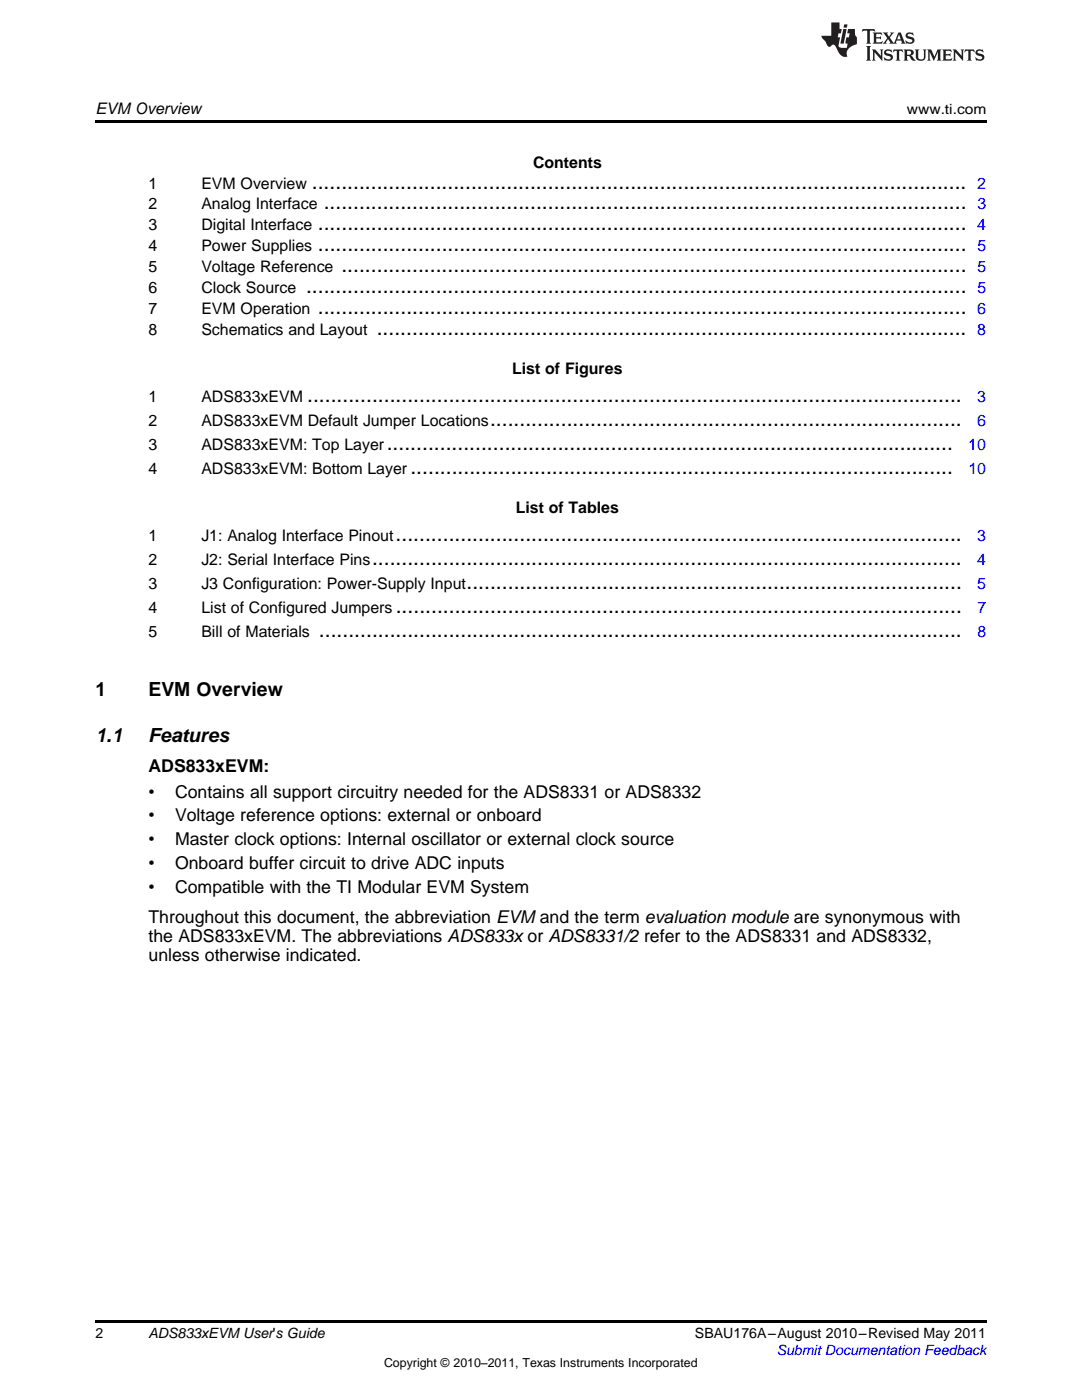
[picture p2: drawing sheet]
<svg xmlns="http://www.w3.org/2000/svg" width="216mm" height="279mm" viewBox="0 0 216 279" stroke-linecap="round" stroke-linejoin="round" font-family="sans-serif">
<defs><g id="words">
<g font-size="4.2">
<text x="62.2" y="37.6">...............................................................................................................</text>
<text x="64.6" y="41.8">.............................................................................................................</text>
<text x="63.4" y="46">..............................................................................................................</text>
<text x="63.4" y="50.1">..............................................................................................................</text>
<text x="61.1" y="58.5">................................................................................................................</text>
<text x="68.1" y="54.3">..........................................................................................................</text>
<text x="63.4" y="62.6">..............................................................................................................</text>
<text x="75.2" y="66.8">....................................................................................................</text>
<text x="61.3" y="80.2">...............................................................................................................</text>
<text x="77.2" y="89.8">................................................................................................</text>
<text x="97.8" y="85">................................................................................</text>
<text x="81.9" y="94.6">............................................................................................</text>
<text x="78.9" y="108">................................................................................................</text>
<text x="74.2" y="112.8">....................................................................................................</text>
<text x="93.1" y="117.6">....................................................................................</text>
<text x="79" y="122.4">................................................................................................</text>
<text x="63.6" y="127.2">.............................................................................................................</text>
</g>
<g font-size="3.9">
<text x="19" y="138.9">1</text>
<text x="29.6" y="138.9">EVM Overview</text>
<text x="19" y="148">1.1</text>
<text x="29.6" y="148">Features</text>
</g>
<g font-size="3.5">
<text x="29.6" y="154.1">ADS833xEVM:</text>
<text x="29.6" y="159.2">•</text>
<text x="34.9" y="159.2">Contains all support circuitry needed for the ADS8331 or ADS8332</text>
<text x="29.6" y="163.9">•</text>
<text x="34.9" y="163.9">Voltage reference options: external or onboard</text>
<text x="29.6" y="168.7">•</text>
<text x="29.6" y="173.4">•</text>
<text x="34.9" y="168.7">Master clock options: Internal oscillator or external clock source</text>
<text x="34.9" y="173.4">Onboard buffer circuit to drive ADC inputs</text>
<text x="29.6" y="178.1">•</text>
<text x="34.9" y="178.1">Compatible with the TI Modular EVM System</text>
<text x="29.6" y="184.1">Throughout this document, the abbreviation EVM and the term evaluation module are synonymous with</text>
<text x="29.6" y="188">the ADS833xEVM. The abbreviations ADS833x or ADS8331/2 refer to the ADS8331 and ADS8332,</text>
<text x="29.6" y="191.9">unless otherwise indicated.</text>
</g>
<g font-size="3.2">
<text x="19" y="22.7">EVM Overview</text>
<text x="106.4" y="33.6">Contents</text>
<text x="29.6" y="37.6">1</text>
<text x="29.6" y="41.8">2</text>
<text x="40.2" y="37.6">EVM Overview</text>
<text x="40.2" y="41.8">Analog Interface</text>
<text x="29.6" y="46">3</text>
<text x="40.2" y="46">Digital Interface</text>
<text x="29.6" y="50.1">4</text>
<text x="40.2" y="50.1">Power Supplies</text>
<text x="29.6" y="54.3">5</text>
<text x="29.6" y="58.5">6</text>
<text x="40.2" y="54.3">Voltage Reference</text>
<text x="40.2" y="58.5">Clock Source</text>
<text x="29.6" y="62.6">7</text>
<text x="40.2" y="62.6">EVM Operation</text>
<text x="29.6" y="66.8">8</text>
<text x="40.2" y="66.8">Schematics and Layout</text>
<text x="102.2" y="74.6">List of Figures</text>
<text x="29.6" y="80.2">1</text>
<text x="40.2" y="80.2">ADS833xEVM</text>
<text x="29.6" y="85">2</text>
<text x="29.6" y="89.8">3</text>
<text x="40.2" y="85">ADS833xEVM Default Jumper Locations</text>
<text x="40.2" y="89.8">ADS833xEVM: Top Layer</text>
<text x="29.6" y="94.6">4</text>
<text x="40.2" y="94.6">ADS833xEVM: Bottom Layer</text>
<text x="29.6" y="108">1</text>
<text x="40.2" y="108">J1: Analog Interface Pinout</text>
<text x="102.9" y="102.4">List of Tables</text>
<text x="29.6" y="112.8">2</text>
<text x="40.2" y="112.8">J2: Serial Interface Pins</text>
<text x="29.6" y="117.6">3</text>
<text x="40.2" y="117.6">J3 Configuration: Power-Supply Input</text>
<text x="29.6" y="122.4">4</text>
<text x="40.2" y="122.4">List of Configured Jumpers</text>
<text x="29.6" y="127.2">5</text>
<text x="40.2" y="127.2">Bill of Materials</text>
</g>
<g font-size="3.2" fill="#00f">
<text x="195" y="37.6">2</text>
<text x="195" y="41.8">3</text>
<text x="195" y="46">4</text>
<text x="195" y="50.1">5</text>
<text x="195" y="54.3">5</text>
<text x="195" y="58.5">5</text>
<text x="195" y="62.6">6</text>
<text x="195" y="66.8">8</text>
<text x="195" y="80.2">3</text>
<text x="193.2" y="89.8">10</text>
<text x="195" y="85">6</text>
<text x="193.2" y="94.6">10</text>
<text x="195" y="108">3</text>
<text x="195" y="112.8">4</text>
<text x="195" y="117.6">5</text>
<text x="195" y="122.4">7</text>
<text x="195" y="127.2">8</text>
</g>
<g font-size="2.8">
<text x="181" y="22.7">www.ti.com</text>
<text x="19" y="267">2</text>
<text x="29.6" y="267.1">ADS833xEVM User's Guide</text>
<text x="138.7" y="267.1">SBAU176A–August 2010–Revised May 2011</text>
</g>
<text font-size="2.8" fill="#00f" x="155" y="270.4">Submit Documentation Feedback</text>
<text font-size="2.5" x="76.6" y="272.7">Copyright © 2010–2011, Texas Instruments Incorporated</text>
</g></defs>
<g fill="#231f20">
<path d="M172.1 5.8l-.1 .6 .5-.3h.5v.2v2.1l-.2 .3h1l-.2-.3v-2.1v-.2h.6l.4 .3-.1-.6zM174.1 6.5l.3 .4v1.5l-.3 .3h1.9l.1-.5a1.04 1.04 0 0 1-1.3 .1v-.6h.6l.4 .2v-.7l-.4 .2h-.6l.1-.6h.7l.4 .2-.1-.5zM176.1 6.5l.9 1.1-.9 1.1h.8l-.1-.2 .4-.7 .4 .7-.2 .2h1.6l-.2-.2 .1-.4h.9l.2 .4-.2 .2h.9l-.2-.3-.8-1.9h-.5l-.9 2.1-.7-1.1 .8-1h-.8l.1 .3-.3 .5-.4-.6 .2-.2zM179.4 6.9l.3 .9h-.7zM180.9 6.6a.63 .63 0 0 0-.2 .7 .63 .63 0 0 0 .6 .4l.6 .2 .1 .2a.75 .75 0 0 1-.7 .4 .75 .75 0 0 1-.6-.5l.1 .7 .2-.1a1.11 1.11 0 0 0 1.5-.5 1.13 1.13 0 0 0-1.3-.9l-.1-.3a1.04 1.04 0 0 1 1.2 .2l-.1-.6-.2 .1-.5-.1zM172.8 9.2l.3 .3v2.2l-.3 .4h1l-.2-.4v-2.2l.2-.3zM174 9.9l.2 .3v1.5l-.2 .4h.7l-.2-.4v-1.3l1.6 1.7v-1.9l.2-.3h-.7l.2 .3v.9l-1.2-1.2zM176.6 10a.62 .62 0 0 0-.2 .7 .62 .62 0 0 0 .6 .4l.6 .2 .1 .2a.76 .76 0 0 1-.7 .4 .76 .76 0 0 1-.6-.5l.1 .7 .1-.1a1.11 1.11 0 0 0 1.6-.6 1.13 1.13 0 0 0-1.3-.8l-.1-.3a1.04 1.04 0 0 1 1.2 .1l-.1-.5-.2 .1-.5-.2zM178.3 9.9l-.1 .6a.61 .61 0 0 1 .7-.3v1.5l-.2 .4h1l-.3-.4v-1.5a.63 .63 0 0 1 .8 .3l-.1-.6zM180.3 9.9l.2 .3v1.5l-.2 .4h.9l-.2-.2v-.7l.6 .2a.76 .76 0 0 0 1.1 .6l-1-.9a.58 .58 0 0 0 .6-.6 .58 .58 0 0 0-.5-.6zM181 10.2l.1-.1a.45 .45 0 0 1 .6 .1 .45 .45 0 0 1 .1 .5l-.8 .2zM182.5 9.9l.2 .2a2.17 2.17 0 0 0 .4 1.9 .99 .99 0 0 0 1.6-.7v-1.1l.2-.3h-.8l.2 .2a1.92 1.92 0 0 1-.2 1.7 .6 .6 0 0 1-.9-.5v-1.1l.2-.3zM185 9.9l.2 .3v1.5l-.2 .4h.7l-.2-.4v-1.4l.8 1.8 .8-1.8v1.4l-.2 .4h1l-.3-.4v-1.5l.3-.3h-.8l-.7 1.4-.6-1.4zM188 9.9l.2 .3v1.5l-.2 .4h1.8l.2-.6a1.04 1.04 0 0 1-1.3 .2v-.6h.6l.4 .1v-.6l-.4 .2h-.6l.1-.6h.7l.4 .2-.1-.5zM190.1 9.9l.2 .3v1.5l-.2 .4h.7l-.2-.4v-1.3l1.6 1.7v-1.9l.2-.3h-.7l.2 .3v.9l-1.1-1.2zM192.6 9.9l-.1 .6a.61 .61 0 0 1 .7-.3v1.5l-.2 .4h.9l-.2-.4v-1.5a.63 .63 0 0 1 .8 .3l-.2-.6zM194.9 10a.62 .62 0 0 0-.2 .7 .62 .62 0 0 0 .6 .4l.5 .2 .2 .2a.76 .76 0 0 1-.7 .4 .76 .76 0 0 1-.7-.5l.2 .7 .1-.1a1.11 1.11 0 0 0 1.5-.6 1.13 1.13 0 0 0-1.2-.8l-.1-.3a1.04 1.04 0 0 1 1.2 .1l-.2-.5-.2 .1-.5-.2z"/>
<path d="M165.9 4.5v2.6h-2l.1 .4 .8 .9a.91 .91 0 0 0 .9 .9 .56 .56 0 0 1 .5-.4 .56 .56 0 0 1 .5 .3l.4 .8a1.53 1.53 0 0 0 2 1.3 1.54 1.54 0 0 1 1-2.1l.9-.4-.1-1.4a1.52 1.52 0 0 1-.3-1.6h-1.4l-.2 .9h.5l-.1 .8h-.5l-.2 .9v.2l.4 .1-.1 .9a1.93 1.93 0 0 1-1.7-.3l.3-1.8h-.4l.1-.8h.5l.2-.9h-.5v-1.3zM168.3 5.8l-.6 2.9h.7l.5-2.9zM168.4 4.9l-.1 .6h.7l.1-.6z"/>
</g>
<path d="M19 24h177.8v.6h-177.8zM19 263.5h177.8v.6h-177.8z" fill="#000"/>
<use href="#words"/>
</svg>
